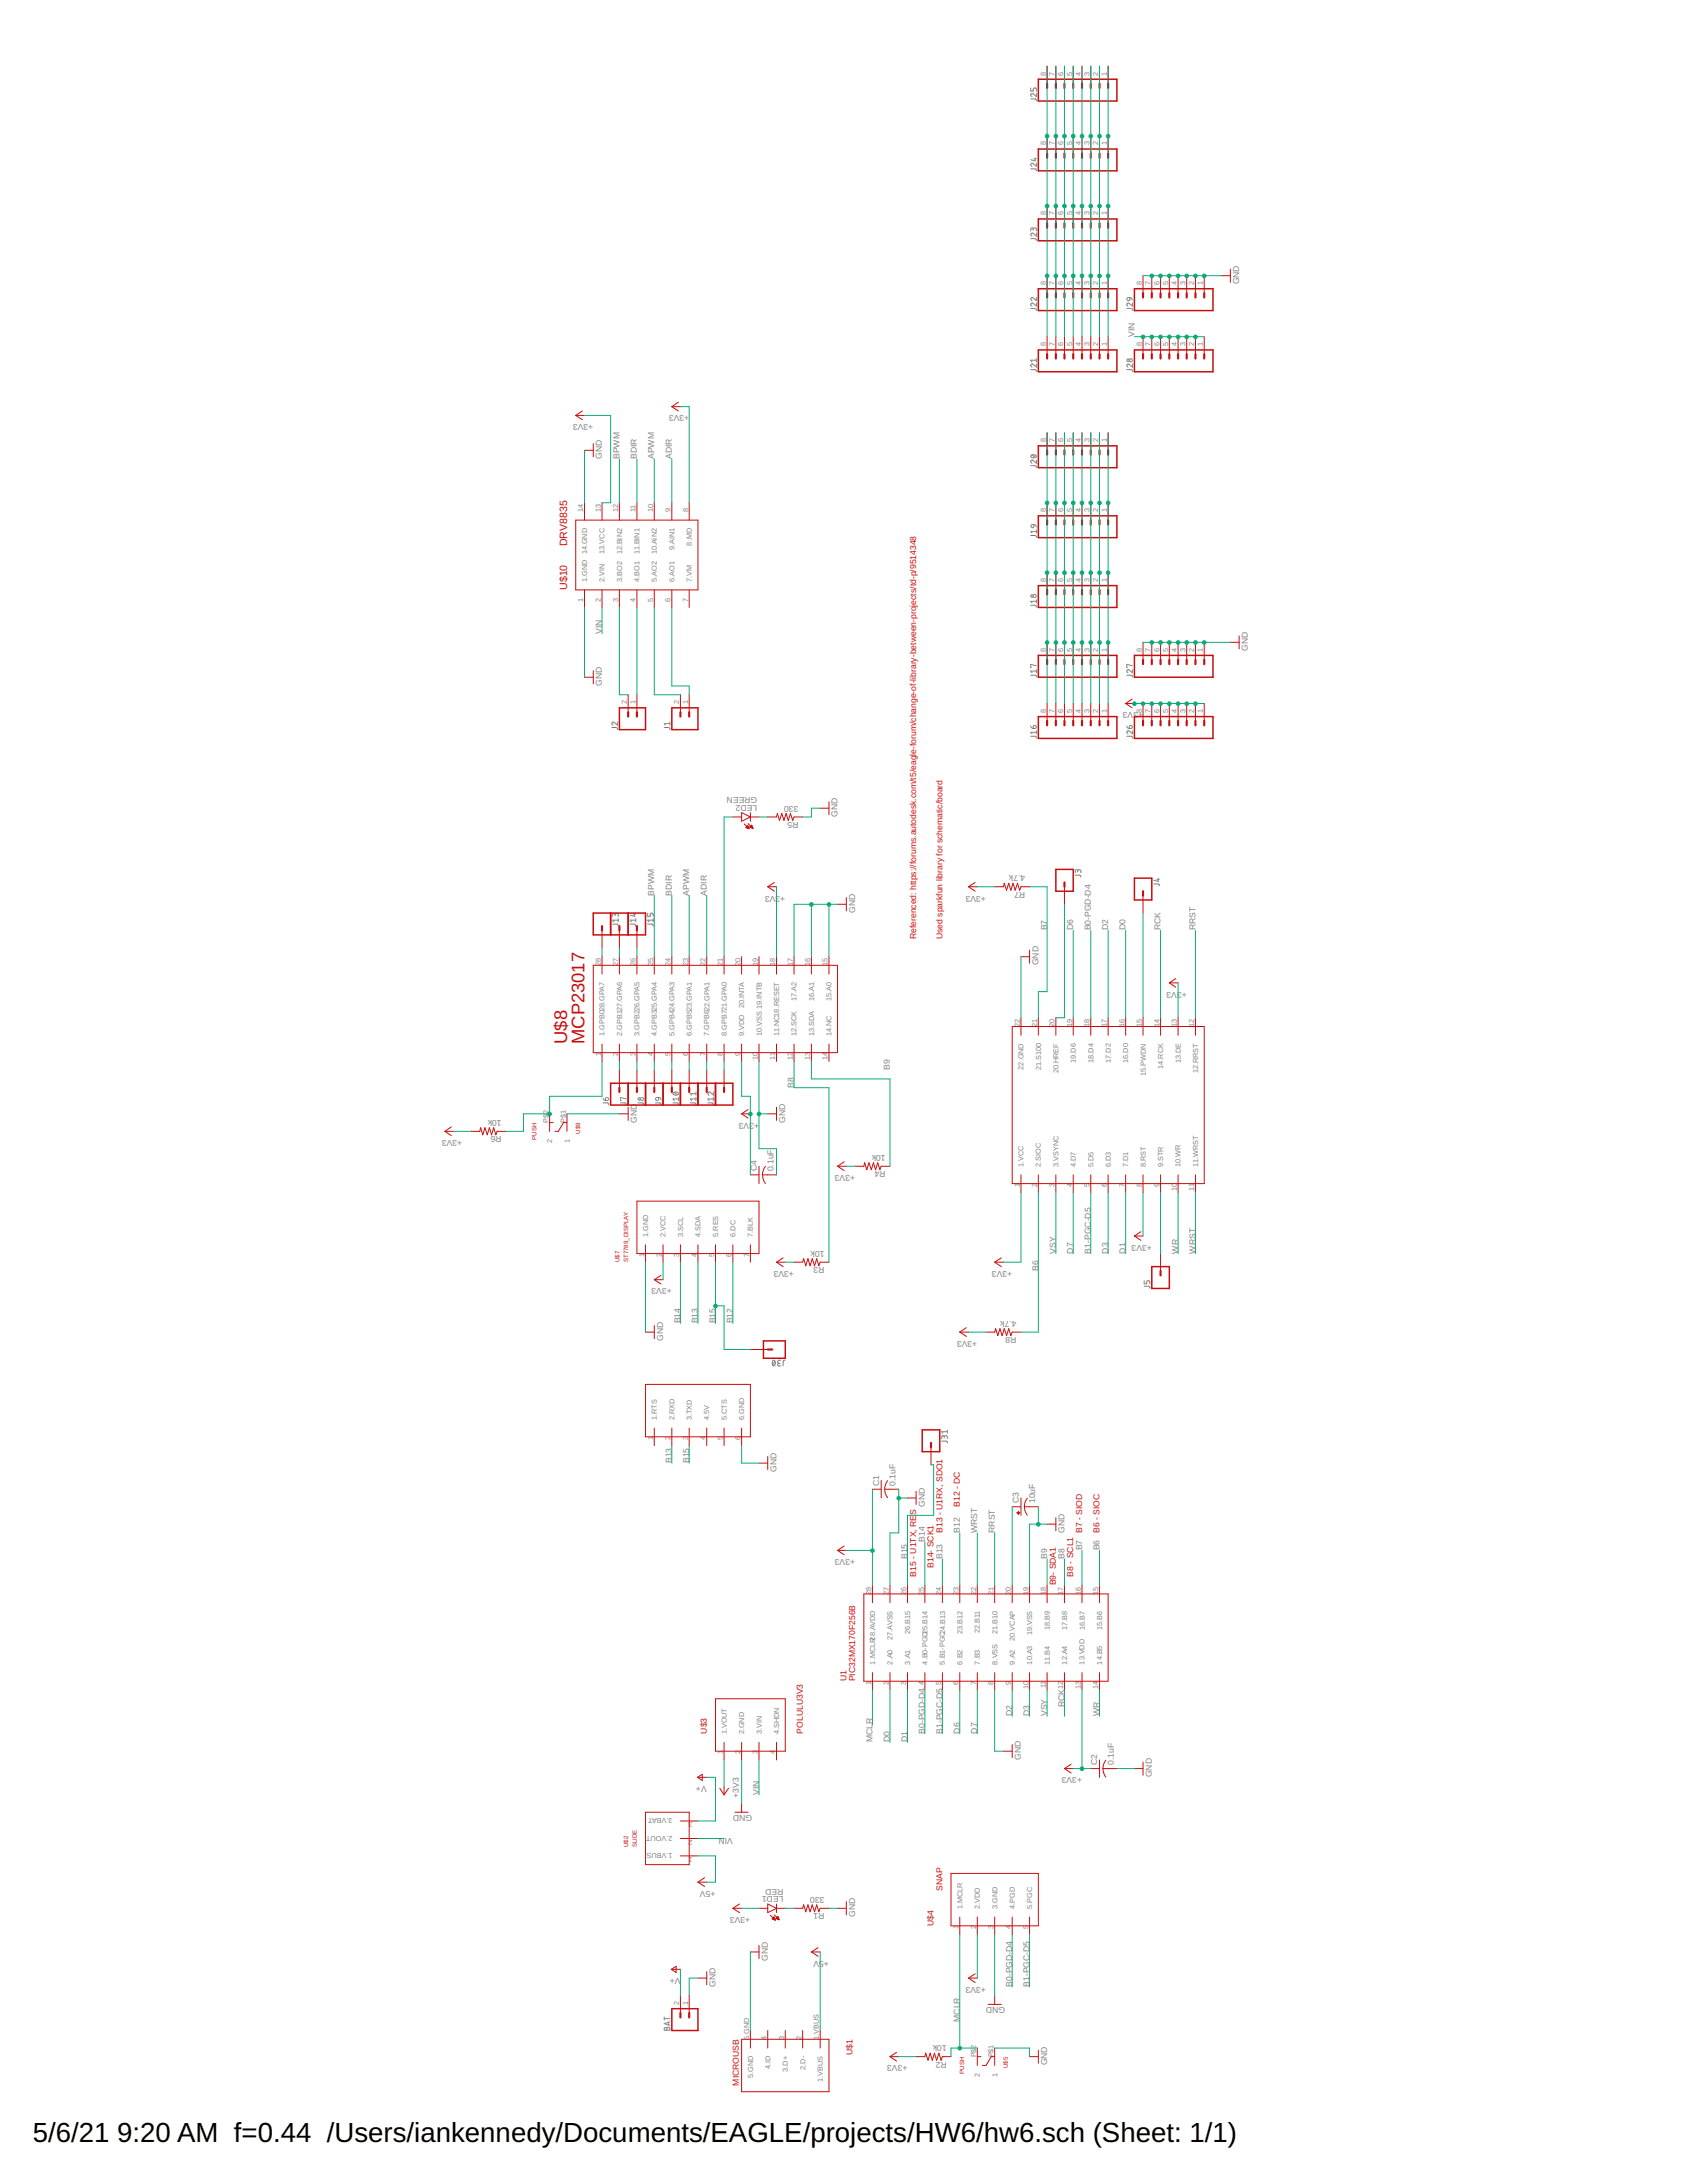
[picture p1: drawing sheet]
<svg xmlns="http://www.w3.org/2000/svg" width="216mm" height="279mm" viewBox="0 0 216 279" stroke-linecap="round" stroke-linejoin="round" font-family="sans-serif">
<defs><g id="words">
<g font-size="3.5">
<text x="4.2" y="274.2">5/6/21</text>
<text x="15" y="274.2">9:20 AM f=0.44 /Users/iankennedy/Documents/EAGLE/projects/HW6/hw6.sch (Sheet: 1/1)</text>
</g>
<g font-size="2.3" fill="#c90d0c">
<text x="72.6" y="133.6" transform="rotate(-90 72.6 133.6)">U$8</text>
<text x="74.8" y="133.6" transform="rotate(-90 74.8 133.6)">MCP23017</text>
</g>
<g font-size="1.4" fill="#c90d0c">
<text x="72.6" y="69.9" transform="rotate(-90 72.6 69.9)">DRV8835</text>
<text x="72.6" y="75.5" transform="rotate(-90 72.6 75.5)">U$10</text>
</g>
<g font-size="1.1" fill="#808080">
<text x="158.6" y="36.4" transform="rotate(-90 158.6 36.4)">GND</text>
<text x="145.2" y="43.1" transform="rotate(-90 145.2 43.1)">VIN</text>
<text x="88.2" y="53.2" transform="rotate(-180 88.2 53.2)">+3V3</text>
<text x="75.9" y="54.3" transform="rotate(-180 75.9 54.3)">+3V3</text>
<text x="77" y="58.7" transform="rotate(-90 77 58.7)">GND</text>
<text x="79.3" y="58.7" transform="rotate(-90 79.3 58.7)">BPWM</text>
<text x="81.5" y="58.7" transform="rotate(-90 81.5 58.7)">BDIR</text>
<text x="83.7" y="58.7" transform="rotate(-90 83.7 58.7)">APWM</text>
<text x="86" y="58.7" transform="rotate(-90 86 58.7)">ADIR</text>
<text x="77" y="81.1" transform="rotate(-90 77 81.1)">VIN</text>
<text x="159.7" y="83.3" transform="rotate(-90 159.7 83.3)">GND</text>
<text x="77" y="87.8" transform="rotate(-90 77 87.8)">GND</text>
<text x="146.3" y="91.2" transform="rotate(-180 146.3 91.2)">+3V3</text>
<text x="96.9" y="102" transform="rotate(-180 96.9 102)">GREEN</text>
<text x="96.9" y="103" transform="rotate(-180 96.9 103)">LED2</text>
<text x="102.2" y="103.1" transform="rotate(-180 102.2 103.1)">330</text>
<text x="102.2" y="105.2" transform="rotate(-180 102.2 105.2)">R5</text>
<text x="107.2" y="104.6" transform="rotate(-90 107.2 104.6)">GND</text>
<text x="131.2" y="112.1" transform="rotate(-180 131.2 112.1)">4.7k</text>
<text x="83.7" y="114.6" transform="rotate(-90 83.7 114.6)">BPWM</text>
<text x="86" y="114.6" transform="rotate(-90 86 114.6)">BDIR</text>
<text x="88.2" y="114.6" transform="rotate(-90 88.2 114.6)">APWM</text>
<text x="90.4" y="114.6" transform="rotate(-90 90.4 114.6)">ADIR</text>
<text x="99.2" y="114.6" transform="rotate(-180 99.2 114.6)">V3</text>
<text x="100.5" y="114.6" transform="rotate(-180 100.5 114.6)">+3</text>
<text x="109.4" y="116.9" transform="rotate(-90 109.4 116.9)">GND</text>
<text x="126.2" y="114.6" transform="rotate(-180 126.2 114.6)">+3V3</text>
<text x="131.2" y="114.2" transform="rotate(-180 131.2 114.2)">R7</text>
<text x="134" y="119.1" transform="rotate(-90 134 119.1)">B7</text>
<text x="137.4" y="119.1" transform="rotate(-90 137.4 119.1)">D6</text>
<text x="139.6" y="119.1" transform="rotate(-90 139.6 119.1)">B0-PGD-D4</text>
<text x="141.8" y="119.1" transform="rotate(-90 141.8 119.1)">D2</text>
<text x="144.1" y="119.1" transform="rotate(-90 144.1 119.1)">D0</text>
<text x="148.5" y="119.1" transform="rotate(-90 148.5 119.1)">RCK</text>
<text x="153" y="119.1" transform="rotate(-90 153 119.1)">RRST</text>
<text x="132.9" y="123.6" transform="rotate(-90 132.9 123.6)">GND</text>
<text x="150.6" y="126.9" transform="rotate(-180 150.6 126.9)">V3</text>
<text x="151.9" y="126.9" transform="rotate(-180 151.9 126.9)">+3</text>
<text x="113.9" y="137" transform="rotate(-90 113.9 137)">B9</text>
<text x="64.2" y="143.3" transform="rotate(-180 64.2 143.3)">10k</text>
<text x="81.5" y="143.7" transform="rotate(-90 81.5 143.7)">GND</text>
<text x="95.9" y="143.7" transform="rotate(-180 95.9 143.7)">V3</text>
<text x="97.1" y="143.7" transform="rotate(-180 97.1 143.7)">+3</text>
<text x="100.5" y="143.7" transform="rotate(-90 100.5 143.7)">GND</text>
<text x="101.6" y="139.2" transform="rotate(-90 101.6 139.2)">B8</text>
<text x="59.2" y="145.9" transform="rotate(-180 59.2 145.9)">+3V3</text>
<text x="64.2" y="145.5" transform="rotate(-180 64.2 145.5)">R6</text>
<text x="96.9" y="149.9" transform="rotate(-90 96.9 149.9)">C4</text>
<text x="99" y="149.9" transform="rotate(-90 99 149.9)">0.1uF</text>
<text x="113.3" y="147.8" transform="rotate(-180 113.3 147.8)">10k</text>
<text x="113.3" y="149.9" transform="rotate(-180 113.3 149.9)">R4</text>
<text x="109.4" y="150.4" transform="rotate(-180 109.4 150.4)">+3V3</text>
<text x="105.5" y="160.1" transform="rotate(-180 105.5 160.1)">10k</text>
<text x="135.1" y="160.4" transform="rotate(-90 135.1 160.4)">VSY</text>
<text x="137.4" y="160.4" transform="rotate(-90 137.4 160.4)">D7</text>
<text x="139.6" y="160.4" transform="rotate(-90 139.6 160.4)">B1-PGC-D5</text>
<text x="141.8" y="160.4" transform="rotate(-90 141.8 160.4)">D3</text>
<text x="144.1" y="160.4" transform="rotate(-90 144.1 160.4)">D1</text>
<text x="147.4" y="159.3" transform="rotate(-180 147.4 159.3)">+3V3</text>
<text x="150.8" y="160.4" transform="rotate(-90 150.8 160.4)">WR</text>
<text x="153" y="160.4" transform="rotate(-90 153 160.4)">WRST</text>
<text x="86" y="164.9" transform="rotate(-180 86 164.9)">+3V3</text>
<text x="101.6" y="162.7" transform="rotate(-180 101.6 162.7)">+3V3</text>
<text x="105.5" y="162.2" transform="rotate(-180 105.5 162.2)">R3</text>
<text x="129.5" y="162.7" transform="rotate(-180 129.5 162.7)">+3V3</text>
<text x="132.9" y="162.7" transform="rotate(-90 132.9 162.7)">B6</text>
<text x="84.9" y="171.6" transform="rotate(-90 84.9 171.6)">GND</text>
<text x="87.1" y="169.4" transform="rotate(-90 87.1 169.4)">B14</text>
<text x="89.3" y="169.4" transform="rotate(-90 89.3 169.4)">B13</text>
<text x="91.6" y="169.4" transform="rotate(-90 91.6 169.4)">B15</text>
<text x="93.8" y="169.4" transform="rotate(-90 93.8 169.4)">B12</text>
<text x="125.1" y="171.6" transform="rotate(-180 125.1 171.6)">+3V3</text>
<text x="130.1" y="169" transform="rotate(-180 130.1 169)">4.7k</text>
<text x="130.1" y="171.2" transform="rotate(-180 130.1 171.2)">R8</text>
<text x="86" y="187.3" transform="rotate(-90 86 187.3)">B13</text>
<text x="88.2" y="187.3" transform="rotate(-90 88.2 187.3)">B15</text>
<text x="99.4" y="188.4" transform="rotate(-90 99.4 188.4)">GND</text>
<text x="112.5" y="190.2" transform="rotate(-90 112.5 190.2)">C1</text>
<text x="114.6" y="190.2" transform="rotate(-90 114.6 190.2)">0.1uF</text>
<text x="118.4" y="197.3" transform="rotate(-90 118.4 197.3)">B14</text>
<text x="118.4" y="192.8" transform="rotate(-90 118.4 192.8)">GND</text>
<text x="122.8" y="196.2" transform="rotate(-90 122.8 196.2)">B12</text>
<text x="125.1" y="196.2" transform="rotate(-90 125.1 196.2)">WRST</text>
<text x="127.3" y="196.2" transform="rotate(-90 127.3 196.2)">RRST</text>
<text x="130.4" y="192.4" transform="rotate(-90 130.4 192.4)">C3</text>
<text x="132.5" y="192.4" transform="rotate(-90 132.5 192.4)">10uF</text>
<text x="136.2" y="196.2" transform="rotate(-90 136.2 196.2)">GND</text>
<text x="109.4" y="199.5" transform="rotate(-180 109.4 199.5)">+3V3</text>
<text x="116.1" y="199.5" transform="rotate(-90 116.1 199.5)">B15</text>
<text x="120.6" y="199.5" transform="rotate(-90 120.6 199.5)">B13</text>
<text x="134" y="199.5" transform="rotate(-90 134 199.5)">B9</text>
<text x="136.2" y="199.5" transform="rotate(-90 136.2 199.5)">B8</text>
<text x="138.5" y="198.4" transform="rotate(-90 138.5 198.4)">B7</text>
<text x="140.7" y="198.4" transform="rotate(-90 140.7 198.4)">B6</text>
<text x="118.4" y="221.9" transform="rotate(-90 118.4 221.9)">B0-PGD-D4</text>
<text x="120.6" y="221.9" transform="rotate(-90 120.6 221.9)">B1-PGC-D5</text>
<text x="122.8" y="221.9" transform="rotate(-90 122.8 221.9)">D6</text>
<text x="125.1" y="221.9" transform="rotate(-90 125.1 221.9)">D7</text>
<text x="129.5" y="219.7" transform="rotate(-90 129.5 219.7)">D2</text>
<text x="131.8" y="219.7" transform="rotate(-90 131.8 219.7)">D3</text>
<text x="134" y="219.7" transform="rotate(-90 134 219.7)">VSY</text>
<text x="136.2" y="218.5" transform="rotate(-90 136.2 218.5)">RCK</text>
<text x="140.7" y="219.7" transform="rotate(-90 140.7 219.7)">WR</text>
<text x="111.7" y="223" transform="rotate(-90 111.7 223)">MCLR</text>
<text x="113.9" y="223" transform="rotate(-90 113.9 223)">D0</text>
<text x="116.1" y="223" transform="rotate(-90 116.1 223)">D1</text>
<text x="130.7" y="225.2" transform="rotate(-90 130.7 225.2)">GND</text>
<text x="138.5" y="227.5" transform="rotate(-180 138.5 227.5)">+3V3</text>
<text x="140.4" y="225.9" transform="rotate(-90 140.4 225.9)">C2</text>
<text x="142.6" y="225.9" transform="rotate(-90 142.6 225.9)">0.1uF</text>
<text x="147.4" y="227.5" transform="rotate(-90 147.4 227.5)">GND</text>
<text x="90.4" y="228.6" transform="rotate(-180 90.4 228.6)">V+</text>
<text x="94.6" y="230.1" transform="rotate(-90 94.6 230.1)">+3V3</text>
<text x="96.2" y="232.3" transform="rotate(-180 96.2 232.3)">GND</text>
<text x="97.1" y="229.7" transform="rotate(-90 97.1 229.7)">VIN</text>
<text x="93.8" y="235.3" transform="rotate(-180 93.8 235.3)">VIN</text>
<text x="91.6" y="242" transform="rotate(-180 91.6 242)">+5V</text>
<text x="96" y="245.4" transform="rotate(-180 96 245.4)">+3V3</text>
<text x="100.3" y="241.7" transform="rotate(-180 100.3 241.7)">RED</text>
<text x="100.3" y="242.7" transform="rotate(-180 100.3 242.7)">LED1</text>
<text x="105.5" y="242.8" transform="rotate(-180 105.5 242.8)">330</text>
<text x="105.5" y="244.9" transform="rotate(-180 105.5 244.9)">R1</text>
<text x="109.4" y="245.4" transform="rotate(-90 109.4 245.4)">GND</text>
<text x="98.3" y="250.9" transform="rotate(-90 98.3 250.9)">GND</text>
<text x="104.8" y="250.9" transform="rotate(-180 104.8 250.9)">V</text>
<text x="106.1" y="250.9" transform="rotate(-180 106.1 250.9)">+5</text>
<text x="87.1" y="253.2" transform="rotate(-180 87.1 253.2)">V+</text>
<text x="91.6" y="254.3" transform="rotate(-90 91.6 254.3)">GND</text>
<text x="126.2" y="254.3" transform="rotate(-180 126.2 254.3)">+3V3</text>
<text x="128.6" y="256.9" transform="rotate(-180 128.6 256.9)">GND</text>
<text x="129.5" y="254.3" transform="rotate(-90 129.5 254.3)">B0-PGD-D4</text>
<text x="131.8" y="254.3" transform="rotate(-90 131.8 254.3)">B1-PGC-D5</text>
<text x="121.2" y="261.8" transform="rotate(-180 121.2 261.8)">10k</text>
<text x="121.2" y="263.9" transform="rotate(-180 121.2 263.9)">R2</text>
<text x="122.8" y="258.8" transform="rotate(-90 122.8 258.8)">MCLR</text>
<text x="116.1" y="264.4" transform="rotate(-180 116.1 264.4)">+3V3</text>
<text x="134" y="264.4" transform="rotate(-90 134 264.4)">GND</text>
</g>
<g font-size="1.1" fill="#c90d0c">
<text x="117.2" y="120.2" transform="rotate(-90 117.2 120.2)">Referenced: https:/ forums.autodesk.com/t5/eagle-forum/change-of-library-between-projects/td-p/9514348</text>
<text x="120.6" y="120.2" transform="rotate(-90 120.6 120.2)">Used sparkfun library for schematic/board</text>
<text x="117.2" y="193.9" transform="rotate(-90 117.2 193.9)">S</text>
<text x="120.6" y="196.2" transform="rotate(-90 120.6 196.2)">B13 - U1RX, SDO1</text>
<text x="122.8" y="192.8" transform="rotate(-90 122.8 192.8)">B12 - DC</text>
<text x="138.5" y="196.2" transform="rotate(-90 138.5 196.2)">B7 - SIOD</text>
<text x="140.7" y="196.2" transform="rotate(-90 140.7 196.2)">B6 - SIOC</text>
<text x="117.2" y="201.8" transform="rotate(-90 117.2 201.8)">B15 - U1TX, RE</text>
<text x="119.5" y="200.7" transform="rotate(-90 119.5 200.7)">B14- SCK1</text>
<text x="135.1" y="202.9" transform="rotate(-90 135.1 202.9)">B9- SDA1</text>
<text x="137.4" y="201.8" transform="rotate(-90 137.4 201.8)">B8 - SCL1</text>
<text x="108.3" y="215.2" transform="rotate(-90 108.3 215.2)">U1</text>
<text x="109.4" y="215.2" transform="rotate(-90 109.4 215.2)">PIC32MX170F256B</text>
<text x="90.4" y="221.9" transform="rotate(-90 90.4 221.9)">U$3</text>
<text x="102.7" y="221.9" transform="rotate(-90 102.7 221.9)">POLULU3V3</text>
<text x="120.6" y="242" transform="rotate(-90 120.6 242)">SNAP</text>
<text x="119.5" y="246.5" transform="rotate(-90 119.5 246.5)">U$4</text>
<text x="109.1" y="263" transform="rotate(-90 109.1 263)">U$1</text>
<text x="94.6" y="266.9" transform="rotate(-90 94.6 266.9)">MICROUSB</text>
</g>
<g font-size=".9" fill="#808080">
<text x="133.8" y="9.7" transform="rotate(-90 133.8 9.7)">8</text>
<text x="135" y="9.7" transform="rotate(-90 135 9.7)">7</text>
<text x="136.1" y="9.7" transform="rotate(-90 136.1 9.7)">6</text>
<text x="137.2" y="9.7" transform="rotate(-90 137.2 9.7)">5</text>
<text x="138.3" y="9.7" transform="rotate(-90 138.3 9.7)">4</text>
<text x="139.4" y="9.7" transform="rotate(-90 139.4 9.7)">3</text>
<text x="140.6" y="9.7" transform="rotate(-90 140.6 9.7)">2</text>
<text x="141.7" y="9.7" transform="rotate(-90 141.7 9.7)">1</text>
<text x="133.8" y="18.6" transform="rotate(-90 133.8 18.6)">8</text>
<text x="135" y="18.6" transform="rotate(-90 135 18.6)">7</text>
<text x="136.1" y="18.6" transform="rotate(-90 136.1 18.6)">6</text>
<text x="137.2" y="18.6" transform="rotate(-90 137.2 18.6)">5</text>
<text x="138.3" y="18.6" transform="rotate(-90 138.3 18.6)">4</text>
<text x="139.4" y="18.6" transform="rotate(-90 139.4 18.6)">3</text>
<text x="140.6" y="18.6" transform="rotate(-90 140.6 18.6)">2</text>
<text x="141.7" y="18.6" transform="rotate(-90 141.7 18.6)">1</text>
<text x="133.8" y="27.6" transform="rotate(-90 133.8 27.6)">8</text>
<text x="135" y="27.6" transform="rotate(-90 135 27.6)">7</text>
<text x="136.1" y="27.6" transform="rotate(-90 136.1 27.6)">6</text>
<text x="137.2" y="27.6" transform="rotate(-90 137.2 27.6)">5</text>
<text x="138.3" y="27.6" transform="rotate(-90 138.3 27.6)">4</text>
<text x="139.4" y="27.6" transform="rotate(-90 139.4 27.6)">3</text>
<text x="140.6" y="27.6" transform="rotate(-90 140.6 27.6)">2</text>
<text x="141.7" y="27.6" transform="rotate(-90 141.7 27.6)">1</text>
<text x="133.8" y="36.5" transform="rotate(-90 133.8 36.5)">8</text>
<text x="135" y="36.5" transform="rotate(-90 135 36.5)">7</text>
<text x="136.1" y="36.5" transform="rotate(-90 136.1 36.5)">6</text>
<text x="137.2" y="36.5" transform="rotate(-90 137.2 36.5)">5</text>
<text x="138.3" y="36.5" transform="rotate(-90 138.3 36.5)">4</text>
<text x="139.4" y="36.5" transform="rotate(-90 139.4 36.5)">3</text>
<text x="140.6" y="36.5" transform="rotate(-90 140.6 36.5)">2</text>
<text x="141.7" y="36.5" transform="rotate(-90 141.7 36.5)">1</text>
<text x="146.1" y="36.5" transform="rotate(-90 146.1 36.5)">8</text>
<text x="147.3" y="36.5" transform="rotate(-90 147.3 36.5)">7</text>
<text x="148.4" y="36.5" transform="rotate(-90 148.4 36.5)">6</text>
<text x="149.5" y="36.5" transform="rotate(-90 149.5 36.5)">5</text>
<text x="150.6" y="36.5" transform="rotate(-90 150.6 36.5)">4</text>
<text x="151.7" y="36.5" transform="rotate(-90 151.7 36.5)">3</text>
<text x="152.8" y="36.5" transform="rotate(-90 152.8 36.5)">2</text>
<text x="154" y="36.5" transform="rotate(-90 154 36.5)">1</text>
<text x="133.8" y="44.3" transform="rotate(-90 133.8 44.3)">8</text>
<text x="135" y="44.3" transform="rotate(-90 135 44.3)">7</text>
<text x="136.1" y="44.3" transform="rotate(-90 136.1 44.3)">6</text>
<text x="137.2" y="44.3" transform="rotate(-90 137.2 44.3)">5</text>
<text x="138.3" y="44.3" transform="rotate(-90 138.3 44.3)">4</text>
<text x="139.4" y="44.3" transform="rotate(-90 139.4 44.3)">3</text>
<text x="140.6" y="44.3" transform="rotate(-90 140.6 44.3)">2</text>
<text x="141.7" y="44.3" transform="rotate(-90 141.7 44.3)">1</text>
<text x="146.1" y="44.3" transform="rotate(-90 146.1 44.3)">8</text>
<text x="147.3" y="44.3" transform="rotate(-90 147.3 44.3)">7</text>
<text x="148.4" y="44.3" transform="rotate(-90 148.4 44.3)">6</text>
<text x="149.5" y="44.3" transform="rotate(-90 149.5 44.3)">5</text>
<text x="150.6" y="44.3" transform="rotate(-90 150.6 44.3)">4</text>
<text x="151.7" y="44.3" transform="rotate(-90 151.7 44.3)">3</text>
<text x="152.8" y="44.3" transform="rotate(-90 152.8 44.3)">2</text>
<text x="154" y="44.3" transform="rotate(-90 154 44.3)">1</text>
<text x="133.8" y="56.6" transform="rotate(-90 133.8 56.6)">8</text>
<text x="135" y="56.6" transform="rotate(-90 135 56.6)">7</text>
<text x="136.1" y="56.6" transform="rotate(-90 136.1 56.6)">6</text>
<text x="137.2" y="56.6" transform="rotate(-90 137.2 56.6)">5</text>
<text x="138.3" y="56.6" transform="rotate(-90 138.3 56.6)">4</text>
<text x="139.4" y="56.6" transform="rotate(-90 139.4 56.6)">3</text>
<text x="140.6" y="56.6" transform="rotate(-90 140.6 56.6)">2</text>
<text x="141.7" y="56.6" transform="rotate(-90 141.7 56.6)">1</text>
<text x="74.6" y="65.5" transform="rotate(-90 74.6 65.5)">14</text>
<text x="76.9" y="65.5" transform="rotate(-90 76.9 65.5)">13</text>
<text x="79.1" y="65.5" transform="rotate(-90 79.1 65.5)">12</text>
<text x="81.3" y="65.5" transform="rotate(-90 81.3 65.5)">11</text>
<text x="83.6" y="65.5" transform="rotate(-90 83.6 65.5)">10</text>
<text x="85.8" y="65.5" transform="rotate(-90 85.8 65.5)">9</text>
<text x="88.1" y="65.5" transform="rotate(-90 88.1 65.5)">8</text>
<text x="133.8" y="65.5" transform="rotate(-90 133.8 65.5)">8</text>
<text x="135" y="65.5" transform="rotate(-90 135 65.5)">7</text>
<text x="136.1" y="65.5" transform="rotate(-90 136.1 65.5)">6</text>
<text x="137.2" y="65.5" transform="rotate(-90 137.2 65.5)">5</text>
<text x="138.3" y="65.5" transform="rotate(-90 138.3 65.5)">4</text>
<text x="139.4" y="65.5" transform="rotate(-90 139.4 65.5)">3</text>
<text x="140.6" y="65.5" transform="rotate(-90 140.6 65.5)">2</text>
<text x="141.7" y="65.5" transform="rotate(-90 141.7 65.5)">1</text>
<text x="75.1" y="71" transform="rotate(-90 75.1 71)">14.GND</text>
<text x="77.4" y="70.9" transform="rotate(-90 77.4 70.9)">13.VCC</text>
<text x="79.6" y="71" transform="rotate(-90 79.6 71)">12.BIN2</text>
<text x="81.8" y="70.9" transform="rotate(-90 81.8 70.9)">11.BIN1</text>
<text x="84.1" y="71" transform="rotate(-90 84.1 71)">10.AIN2</text>
<text x="86.3" y="70.4" transform="rotate(-90 86.3 70.4)">9.AIN1</text>
<text x="88.5" y="69.8" transform="rotate(-90 88.5 69.8)">8.MD</text>
<text x="74.6" y="77" transform="rotate(-90 74.6 77)">1</text>
<text x="75.1" y="74.5" transform="rotate(-90 75.1 74.5)">1.GND</text>
<text x="76.9" y="77" transform="rotate(-90 76.9 77)">2</text>
<text x="77.4" y="74.5" transform="rotate(-90 77.4 74.5)">2.VIN</text>
<text x="79.1" y="77" transform="rotate(-90 79.1 77)">3</text>
<text x="79.6" y="74.5" transform="rotate(-90 79.6 74.5)">3.BO2</text>
<text x="81.3" y="77" transform="rotate(-90 81.3 77)">4</text>
<text x="81.8" y="74.5" transform="rotate(-90 81.8 74.5)">4.BO1</text>
<text x="83.6" y="77" transform="rotate(-90 83.6 77)">5</text>
<text x="84.1" y="74.5" transform="rotate(-90 84.1 74.5)">5.AO2</text>
<text x="85.8" y="77" transform="rotate(-90 85.8 77)">6</text>
<text x="86.3" y="74.5" transform="rotate(-90 86.3 74.5)">6.AO1</text>
<text x="88.1" y="77" transform="rotate(-90 88.1 77)">7</text>
<text x="88.5" y="74.5" transform="rotate(-90 88.5 74.5)">7.VM</text>
<text x="133.8" y="74.5" transform="rotate(-90 133.8 74.5)">8</text>
<text x="135" y="74.5" transform="rotate(-90 135 74.5)">7</text>
<text x="136.1" y="74.5" transform="rotate(-90 136.1 74.5)">6</text>
<text x="137.2" y="74.5" transform="rotate(-90 137.2 74.5)">5</text>
<text x="138.3" y="74.5" transform="rotate(-90 138.3 74.5)">4</text>
<text x="139.4" y="74.5" transform="rotate(-90 139.4 74.5)">3</text>
<text x="140.6" y="74.5" transform="rotate(-90 140.6 74.5)">2</text>
<text x="141.7" y="74.5" transform="rotate(-90 141.7 74.5)">1</text>
<text x="133.8" y="83.4" transform="rotate(-90 133.8 83.4)">8</text>
<text x="135" y="83.4" transform="rotate(-90 135 83.4)">7</text>
<text x="136.1" y="83.4" transform="rotate(-90 136.1 83.4)">6</text>
<text x="137.2" y="83.4" transform="rotate(-90 137.2 83.4)">5</text>
<text x="138.3" y="83.4" transform="rotate(-90 138.3 83.4)">4</text>
<text x="139.4" y="83.4" transform="rotate(-90 139.4 83.4)">3</text>
<text x="140.6" y="83.4" transform="rotate(-90 140.6 83.4)">2</text>
<text x="141.7" y="83.4" transform="rotate(-90 141.7 83.4)">1</text>
<text x="146.1" y="83.4" transform="rotate(-90 146.1 83.4)">8</text>
<text x="147.3" y="83.4" transform="rotate(-90 147.3 83.4)">7</text>
<text x="148.4" y="83.4" transform="rotate(-90 148.4 83.4)">6</text>
<text x="149.5" y="83.4" transform="rotate(-90 149.5 83.4)">5</text>
<text x="150.6" y="83.4" transform="rotate(-90 150.6 83.4)">4</text>
<text x="151.7" y="83.4" transform="rotate(-90 151.7 83.4)">3</text>
<text x="152.8" y="83.4" transform="rotate(-90 152.8 83.4)">2</text>
<text x="154" y="83.4" transform="rotate(-90 154 83.4)">1</text>
<text x="80.2" y="90.1" transform="rotate(-90 80.2 90.1)">2</text>
<text x="81.3" y="90.1" transform="rotate(-90 81.3 90.1)">1</text>
<text x="86.9" y="90.1" transform="rotate(-90 86.9 90.1)">2</text>
<text x="88.1" y="90.1" transform="rotate(-90 88.1 90.1)">1</text>
<text x="133.8" y="91.2" transform="rotate(-90 133.8 91.2)">8</text>
<text x="135" y="91.2" transform="rotate(-90 135 91.2)">7</text>
<text x="136.1" y="91.2" transform="rotate(-90 136.1 91.2)">6</text>
<text x="137.2" y="91.2" transform="rotate(-90 137.2 91.2)">5</text>
<text x="138.3" y="91.2" transform="rotate(-90 138.3 91.2)">4</text>
<text x="139.4" y="91.2" transform="rotate(-90 139.4 91.2)">3</text>
<text x="140.6" y="91.2" transform="rotate(-90 140.6 91.2)">2</text>
<text x="141.7" y="91.2" transform="rotate(-90 141.7 91.2)">1</text>
<text x="146.1" y="91.2" transform="rotate(-90 146.1 91.2)">8</text>
<text x="147.3" y="91.2" transform="rotate(-90 147.3 91.2)">7</text>
<text x="148.4" y="91.2" transform="rotate(-90 148.4 91.2)">6</text>
<text x="149.5" y="91.2" transform="rotate(-90 149.5 91.2)">5</text>
<text x="150.6" y="91.2" transform="rotate(-90 150.6 91.2)">4</text>
<text x="151.7" y="91.2" transform="rotate(-90 151.7 91.2)">3</text>
<text x="152.8" y="91.2" transform="rotate(-90 152.8 91.2)">2</text>
<text x="154" y="91.2" transform="rotate(-90 154 91.2)">1</text>
<text x="76.9" y="123.6" transform="rotate(-90 76.9 123.6)">28</text>
<text x="79.1" y="123.6" transform="rotate(-90 79.1 123.6)">27</text>
<text x="81.3" y="123.6" transform="rotate(-90 81.3 123.6)">26</text>
<text x="83.6" y="123.6" transform="rotate(-90 83.6 123.6)">25</text>
<text x="85.8" y="123.6" transform="rotate(-90 85.8 123.6)">24</text>
<text x="88.1" y="123.6" transform="rotate(-90 88.1 123.6)">23</text>
<text x="90.3" y="123.6" transform="rotate(-90 90.3 123.6)">22</text>
<text x="92.5" y="123.6" transform="rotate(-90 92.5 123.6)">21</text>
<text x="94.8" y="123.6" transform="rotate(-90 94.8 123.6)">20</text>
<text x="97" y="123.6" transform="rotate(-90 97 123.6)">19</text>
<text x="99.2" y="123.6" transform="rotate(-90 99.2 123.6)">18</text>
<text x="101.5" y="123.6" transform="rotate(-90 101.5 123.6)">17</text>
<text x="103.7" y="123.6" transform="rotate(-90 103.7 123.6)">16</text>
<text x="105.9" y="123.6" transform="rotate(-90 105.9 123.6)">15</text>
<text x="95.3" y="129.1" transform="rotate(-90 95.3 129.1)">20.INTA</text>
<text x="102" y="128.1" transform="rotate(-90 102 128.1)">17.A2</text>
<text x="104.2" y="128.1" transform="rotate(-90 104.2 128.1)">16.A1</text>
<text x="106.4" y="128.1" transform="rotate(-90 106.4 128.1)">15.A0</text>
<text x="130.5" y="131.5" transform="rotate(-90 130.5 131.5)">22</text>
<text x="132.7" y="131.5" transform="rotate(-90 132.7 131.5)">21</text>
<text x="135" y="131.5" transform="rotate(-90 135 131.5)">20</text>
<text x="137.2" y="131.5" transform="rotate(-90 137.2 131.5)">19</text>
<text x="139.4" y="131.5" transform="rotate(-90 139.4 131.5)">18</text>
<text x="141.7" y="131.5" transform="rotate(-90 141.7 131.5)">17</text>
<text x="143.9" y="131.5" transform="rotate(-90 143.9 131.5)">16</text>
<text x="146.1" y="131.5" transform="rotate(-90 146.1 131.5)">15</text>
<text x="148.4" y="131.5" transform="rotate(-90 148.4 131.5)">14</text>
<text x="150.6" y="131.5" transform="rotate(-90 150.6 131.5)">13</text>
<text x="152.8" y="131.5" transform="rotate(-90 152.8 131.5)">12</text>
<text x="76.9" y="135.2" transform="rotate(-90 76.9 135.2)">1</text>
<text x="77.4" y="132.6" transform="rotate(-90 77.4 132.6)">1.GPB028.GPA7</text>
<text x="79.1" y="135.2" transform="rotate(-90 79.1 135.2)">2</text>
<text x="79.6" y="132.6" transform="rotate(-90 79.6 132.6)">2.GPB127.GPA6</text>
<text x="81.3" y="135.2" transform="rotate(-90 81.3 135.2)">3</text>
<text x="81.8" y="132.6" transform="rotate(-90 81.8 132.6)">3.GPB226.GPA5</text>
<text x="83.6" y="135.2" transform="rotate(-90 83.6 135.2)">4</text>
<text x="84.1" y="132.6" transform="rotate(-90 84.1 132.6)">4.GPB325.GPA4</text>
<text x="85.8" y="135.2" transform="rotate(-90 85.8 135.2)">5</text>
<text x="86.3" y="132.6" transform="rotate(-90 86.3 132.6)">5.GPB424.GPA3</text>
<text x="88.1" y="135.2" transform="rotate(-90 88.1 135.2)">6</text>
<text x="88.5" y="132.6" transform="rotate(-90 88.5 132.6)">6.GPB523.GPA1</text>
<text x="90.3" y="135.2" transform="rotate(-90 90.3 135.2)">7</text>
<text x="90.8" y="132.6" transform="rotate(-90 90.8 132.6)">7.GPB622.GPA1</text>
<text x="92.5" y="135.2" transform="rotate(-90 92.5 135.2)">8</text>
<text x="93" y="132.6" transform="rotate(-90 93 132.6)">8.GPB721.GPA0</text>
<text x="94.8" y="135.2" transform="rotate(-90 94.8 135.2)">9</text>
<text x="95.2" y="132.6" transform="rotate(-90 95.2 132.6)">9.VDD</text>
<text x="97" y="135.7" transform="rotate(-90 97 135.7)">10</text>
<text x="97.5" y="132.6" transform="rotate(-90 97.5 132.6)">10.VSS 19.INTB</text>
<text x="99.2" y="135.6" transform="rotate(-90 99.2 135.6)">11</text>
<text x="99.7" y="132.6" transform="rotate(-90 99.7 132.6)">11.NC18.RESET</text>
<text x="101.5" y="135.7" transform="rotate(-90 101.5 135.7)">12</text>
<text x="101.9" y="132.6" transform="rotate(-90 101.9 132.6)">12.SCK</text>
<text x="103.7" y="135.7" transform="rotate(-90 103.7 135.7)">13</text>
<text x="104.2" y="132.6" transform="rotate(-90 104.2 132.6)">13.SDA</text>
<text x="105.9" y="135.7" transform="rotate(-90 105.9 135.7)">14</text>
<text x="106.4" y="132.6" transform="rotate(-90 106.4 132.6)">14.NC</text>
<text x="131" y="136.9" transform="rotate(-90 131 136.9)">22.GND</text>
<text x="133.2" y="137" transform="rotate(-90 133.2 137)">21.S100</text>
<text x="135.5" y="137.4" transform="rotate(-90 135.5 137.4)">20.HREF</text>
<text x="137.7" y="136" transform="rotate(-90 137.7 136)">19.D6</text>
<text x="139.9" y="136" transform="rotate(-90 139.9 136)">18.D4</text>
<text x="142.2" y="136" transform="rotate(-90 142.2 136)">17.D2</text>
<text x="144.4" y="136" transform="rotate(-90 144.4 136)">16.D0</text>
<text x="146.6" y="137.7" transform="rotate(-90 146.6 137.7)">15.PWDN</text>
<text x="148.9" y="136.8" transform="rotate(-90 148.9 136.8)">14.RCK</text>
<text x="151.1" y="136.1" transform="rotate(-90 151.1 136.1)">13.DE</text>
<text x="153.3" y="137.4" transform="rotate(-90 153.3 137.4)">12.RRST</text>
<text x="70.2" y="143.8" transform="rotate(-90 70.2 143.8)">P$2</text>
<text x="72.4" y="143.8" transform="rotate(-90 72.4 143.8)">P$1</text>
<text x="70.7" y="146.3" transform="rotate(-90 70.7 146.3)">2</text>
<text x="72.9" y="146.3" transform="rotate(-90 72.9 146.3)">1</text>
<text x="131" y="149.4" transform="rotate(-90 131 149.4)">1.VCC</text>
<text x="133.2" y="149.4" transform="rotate(-90 133.2 149.4)">2.SIOC</text>
<text x="135.5" y="149.4" transform="rotate(-90 135.5 149.4)">3.VSYNC</text>
<text x="137.7" y="149.4" transform="rotate(-90 137.7 149.4)">4.D7</text>
<text x="139.9" y="149.4" transform="rotate(-90 139.9 149.4)">5.D5</text>
<text x="142.2" y="149.4" transform="rotate(-90 142.2 149.4)">6.D3</text>
<text x="144.4" y="149.4" transform="rotate(-90 144.4 149.4)">7.D1</text>
<text x="146.6" y="149.4" transform="rotate(-90 146.6 149.4)">8.RST</text>
<text x="148.9" y="149.4" transform="rotate(-90 148.9 149.4)">9.STR</text>
<text x="151.1" y="149.4" transform="rotate(-90 151.1 149.4)">10.WR</text>
<text x="153.3" y="149.4" transform="rotate(-90 153.3 149.4)">11.WRST</text>
<text x="130.5" y="151.9" transform="rotate(-90 130.5 151.9)">1</text>
<text x="132.7" y="151.9" transform="rotate(-90 132.7 151.9)">2</text>
<text x="135" y="151.9" transform="rotate(-90 135 151.9)">3</text>
<text x="137.2" y="151.9" transform="rotate(-90 137.2 151.9)">4</text>
<text x="139.4" y="151.9" transform="rotate(-90 139.4 151.9)">5</text>
<text x="141.7" y="151.9" transform="rotate(-90 141.7 151.9)">6</text>
<text x="143.9" y="151.9" transform="rotate(-90 143.9 151.9)">7</text>
<text x="146.1" y="151.9" transform="rotate(-90 146.1 151.9)">8</text>
<text x="148.4" y="151.9" transform="rotate(-90 148.4 151.9)">9</text>
<text x="150.6" y="152.4" transform="rotate(-90 150.6 152.4)">10</text>
<text x="152.8" y="152.4" transform="rotate(-90 152.8 152.4)">11</text>
<text x="82.5" y="160.9" transform="rotate(-90 82.5 160.9)">1</text>
<text x="83" y="158.3" transform="rotate(-90 83 158.3)">1.GND</text>
<text x="84.7" y="160.9" transform="rotate(-90 84.7 160.9)">2</text>
<text x="85.2" y="158.3" transform="rotate(-90 85.2 158.3)">2.VCC</text>
<text x="86.9" y="160.9" transform="rotate(-90 86.9 160.9)">3</text>
<text x="87.4" y="158.3" transform="rotate(-90 87.4 158.3)">3.SCL</text>
<text x="89.2" y="160.9" transform="rotate(-90 89.2 160.9)">4</text>
<text x="89.7" y="158.3" transform="rotate(-90 89.7 158.3)">4.SDA</text>
<text x="91.4" y="160.9" transform="rotate(-90 91.4 160.9)">5</text>
<text x="91.9" y="158.3" transform="rotate(-90 91.9 158.3)">5.RES</text>
<text x="93.6" y="160.9" transform="rotate(-90 93.6 160.9)">6</text>
<text x="94.1" y="158.3" transform="rotate(-90 94.1 158.3)">6.DC</text>
<text x="95.9" y="160.9" transform="rotate(-90 95.9 160.9)">7</text>
<text x="96.4" y="158.3" transform="rotate(-90 96.4 158.3)">7.BLK</text>
<text x="83.6" y="184.3" transform="rotate(-90 83.6 184.3)">1</text>
<text x="84.1" y="181.8" transform="rotate(-90 84.1 181.8)">1.RTS</text>
<text x="85.8" y="184.3" transform="rotate(-90 85.8 184.3)">2</text>
<text x="86.3" y="181.8" transform="rotate(-90 86.3 181.8)">2.RXD</text>
<text x="88.1" y="184.3" transform="rotate(-90 88.1 184.3)">3</text>
<text x="88.5" y="181.8" transform="rotate(-90 88.5 181.8)">3.TXD</text>
<text x="90.3" y="184.3" transform="rotate(-90 90.3 184.3)">4</text>
<text x="90.8" y="181.8" transform="rotate(-90 90.8 181.8)">4.5V</text>
<text x="92.5" y="184.3" transform="rotate(-90 92.5 184.3)">5</text>
<text x="93" y="181.8" transform="rotate(-90 93 181.8)">5.CTS</text>
<text x="94.8" y="184.3" transform="rotate(-90 94.8 184.3)">6</text>
<text x="95.2" y="181.8" transform="rotate(-90 95.2 181.8)">6.GND</text>
<text x="111.5" y="204.1" transform="rotate(-90 111.5 204.1)">28</text>
<text x="113.7" y="204.1" transform="rotate(-90 113.7 204.1)">27</text>
<text x="114.2" y="209.9" transform="rotate(-90 114.2 209.9)">27.AVSS</text>
<text x="116" y="204.1" transform="rotate(-90 116 204.1)">26</text>
<text x="116.5" y="209.1" transform="rotate(-90 116.5 209.1)">26.B15</text>
<text x="118.2" y="204.1" transform="rotate(-90 118.2 204.1)">25</text>
<text x="120.4" y="204.1" transform="rotate(-90 120.4 204.1)">24</text>
<text x="122.7" y="204.1" transform="rotate(-90 122.7 204.1)">23</text>
<text x="123.2" y="209.1" transform="rotate(-90 123.2 209.1)">23.B12</text>
<text x="124.9" y="204.1" transform="rotate(-90 124.9 204.1)">22</text>
<text x="125.4" y="209" transform="rotate(-90 125.4 209)">22.B11</text>
<text x="127.1" y="204.1" transform="rotate(-90 127.1 204.1)">21</text>
<text x="127.6" y="209.1" transform="rotate(-90 127.6 209.1)">21.B10</text>
<text x="129.4" y="204.1" transform="rotate(-90 129.4 204.1)">20</text>
<text x="129.9" y="210" transform="rotate(-90 129.9 210)">20.VCAP</text>
<text x="131.6" y="204.1" transform="rotate(-90 131.6 204.1)">19</text>
<text x="132.1" y="209.3" transform="rotate(-90 132.1 209.3)">19.VSS</text>
<text x="133.8" y="204.1" transform="rotate(-90 133.8 204.1)">18</text>
<text x="134.3" y="208.6" transform="rotate(-90 134.3 208.6)">18.B9</text>
<text x="136.1" y="204.1" transform="rotate(-90 136.1 204.1)">17</text>
<text x="136.6" y="208.6" transform="rotate(-90 136.6 208.6)">17.B8</text>
<text x="138.3" y="204.1" transform="rotate(-90 138.3 204.1)">16</text>
<text x="138.8" y="208.6" transform="rotate(-90 138.8 208.6)">16.B7</text>
<text x="140.6" y="204.1" transform="rotate(-90 140.6 204.1)">15</text>
<text x="141" y="208.6" transform="rotate(-90 141 208.6)">15.B6</text>
<text x="111.5" y="215.6" transform="rotate(-90 111.5 215.6)">1</text>
<text x="112" y="213" transform="rotate(-90 112 213)">1.MCLR28.AVDD</text>
<text x="113.7" y="215.6" transform="rotate(-90 113.7 215.6)">2</text>
<text x="114.2" y="213" transform="rotate(-90 114.2 213)">2.A0</text>
<text x="116" y="215.6" transform="rotate(-90 116 215.6)">3</text>
<text x="116.5" y="213" transform="rotate(-90 116.5 213)">3.A1</text>
<text x="118.2" y="215.6" transform="rotate(-90 118.2 215.6)">4</text>
<text x="118.7" y="213" transform="rotate(-90 118.7 213)">4.B0-PGD25.B14</text>
<text x="120.4" y="215.6" transform="rotate(-90 120.4 215.6)">5</text>
<text x="120.9" y="213" transform="rotate(-90 120.9 213)">5.B1-PGC24.B13</text>
<text x="122.7" y="215.6" transform="rotate(-90 122.7 215.6)">6</text>
<text x="123.2" y="213" transform="rotate(-90 123.2 213)">6.B2</text>
<text x="124.9" y="215.6" transform="rotate(-90 124.9 215.6)">7</text>
<text x="125.4" y="213" transform="rotate(-90 125.4 213)">7.B3</text>
<text x="127.1" y="215.6" transform="rotate(-90 127.1 215.6)">8</text>
<text x="127.6" y="213" transform="rotate(-90 127.6 213)">8.VSS</text>
<text x="129.4" y="215.6" transform="rotate(-90 129.4 215.6)">9</text>
<text x="129.9" y="213" transform="rotate(-90 129.9 213)">9.A2</text>
<text x="132.1" y="213" transform="rotate(-90 132.1 213)">10.A3</text>
<text x="134.3" y="213" transform="rotate(-90 134.3 213)">11.B4</text>
<text x="136.6" y="213" transform="rotate(-90 136.6 213)">12.A4</text>
<text x="138.8" y="213" transform="rotate(-90 138.8 213)">13.VDD</text>
<text x="141" y="213" transform="rotate(-90 141 213)">14.B5</text>
<text x="93" y="222" transform="rotate(-90 93 222)">1.VOUT</text>
<text x="95.2" y="222" transform="rotate(-90 95.2 222)">2.GND</text>
<text x="97.5" y="222" transform="rotate(-90 97.5 222)">3.VIN</text>
<text x="99.7" y="222" transform="rotate(-90 99.7 222)">4.SHDN</text>
<text x="131.6" y="216.1" transform="rotate(-90 131.6 216.1)">10</text>
<text x="133.8" y="216.1" transform="rotate(-90 133.8 216.1)">11</text>
<text x="136.1" y="216.1" transform="rotate(-90 136.1 216.1)">12</text>
<text x="138.3" y="216.1" transform="rotate(-90 138.3 216.1)">13</text>
<text x="140.6" y="216.1" transform="rotate(-90 140.6 216.1)">14</text>
<text x="92.5" y="224.5" transform="rotate(-90 92.5 224.5)">1</text>
<text x="94.8" y="224.5" transform="rotate(-90 94.8 224.5)">2</text>
<text x="97" y="224.5" transform="rotate(-90 97 224.5)">3</text>
<text x="99.2" y="224.5" transform="rotate(-90 99.2 224.5)">4</text>
<text x="86.1" y="232.7" transform="rotate(-180 86.1 232.7)">3.VBAT</text>
<text x="88.6" y="233.2" transform="rotate(-180 88.6 233.2)">3</text>
<text x="86.1" y="237.2" transform="rotate(-180 86.1 237.2)">1.VBUS</text>
<text x="86.1" y="235" transform="rotate(-180 86.1 235)">2.VOUT</text>
<text x="88.6" y="237.7" transform="rotate(-180 88.6 237.7)">1</text>
<text x="88.6" y="235.5" transform="rotate(-180 88.6 235.5)">2</text>
<text x="123.2" y="244.3" transform="rotate(-90 123.2 244.3)">1.MCLR</text>
<text x="125.4" y="244.3" transform="rotate(-90 125.4 244.3)">2.VDD</text>
<text x="127.6" y="244.3" transform="rotate(-90 127.6 244.3)">3.GND</text>
<text x="129.9" y="244.3" transform="rotate(-90 129.9 244.3)">4.PGD</text>
<text x="132.1" y="244.3" transform="rotate(-90 132.1 244.3)">5.PGC</text>
<text x="122.7" y="246.9" transform="rotate(-90 122.7 246.9)">1</text>
<text x="124.9" y="246.9" transform="rotate(-90 124.9 246.9)">2</text>
<text x="127.1" y="246.9" transform="rotate(-90 127.1 246.9)">3</text>
<text x="129.4" y="246.9" transform="rotate(-90 129.4 246.9)">4</text>
<text x="131.6" y="246.9" transform="rotate(-90 131.6 246.9)">5</text>
<text x="86.9" y="256.6" transform="rotate(-90 86.9 256.6)">2</text>
<text x="88.1" y="256.6" transform="rotate(-90 88.1 256.6)">1</text>
<text x="95.9" y="261.1" transform="rotate(-90 95.9 261.1)">5.GND</text>
<text x="98.1" y="261.1" transform="rotate(-90 98.1 261.1)">4</text>
<text x="100.3" y="261.1" transform="rotate(-90 100.3 261.1)">3</text>
<text x="102.6" y="261.1" transform="rotate(-90 102.6 261.1)">2</text>
<text x="104.8" y="261.1" transform="rotate(-90 104.8 261.1)">1.VBUS</text>
<text x="124.9" y="263.3" transform="rotate(-90 124.9 263.3)">P$2</text>
<text x="127.1" y="263.3" transform="rotate(-90 127.1 263.3)">P$1</text>
<text x="96.4" y="266" transform="rotate(-90 96.4 266)">5.GND</text>
<text x="98.6" y="264.9" transform="rotate(-90 98.6 264.9)">4.ID</text>
<text x="100.8" y="265.1" transform="rotate(-90 100.8 265.1)">3.D+</text>
<text x="103.1" y="264.9" transform="rotate(-90 103.1 264.9)">2.D-</text>
<text x="105.3" y="266.5" transform="rotate(-90 105.3 266.5)">1.VBUS</text>
<text x="125.4" y="265.9" transform="rotate(-90 125.4 265.9)">2</text>
<text x="127.6" y="265.9" transform="rotate(-90 127.6 265.9)">1</text>
</g>
<g font-size=".8" fill="#c90d0c">
<text x="68.7" y="145.9" transform="rotate(-90 68.7 145.9)">PUSH</text>
<text x="74.2" y="145.1" transform="rotate(-90 74.2 145.1)">U$9</text>
<text x="79.3" y="161.6" transform="rotate(-90 79.3 161.6)">U$7</text>
<text x="80.4" y="161.6" transform="rotate(-90 80.4 161.6)">ST7789_DISPLAY</text>
<text x="80.4" y="236.4" transform="rotate(-90 80.4 236.4)">U$2</text>
<text x="81.5" y="236.4" transform="rotate(-90 81.5 236.4)">SLIDE</text>
<text x="123.4" y="265.4" transform="rotate(-90 123.4 265.4)">PUSH</text>
<text x="129" y="264.7" transform="rotate(-90 129 264.7)">U$5</text>
</g>
</g></defs>
<g fill="none" stroke="#808080" stroke-width=".13">
<path d="M131.9 12.7h.6l.1 .2M131.9 11.3v.4h.3v-.4h.2h.2v.4M132.6 12v.4l-.4-.4h-.2l-.1 .2 .2 .2M131.9 39.5h.6l.1 .2M131.9 30.5h.6l.1 .3M131.9 21.6h.6l.1 .1v.1M132.2 29.3l.1-.1h.2l.1 .3M132.2 29.5v-.3h-.2l-.1 .3M132.3 20.3h.3M132.5 20.2v.4l-.6-.2M132.6 38.8v.4l-.4-.4h-.2l-.1 .3 .2 .1M132.6 38.1v.4l-.4-.4a.19 .19 0 0 0-.3 .1 .19 .19 0 0 0 .2 .3"/>
<path d="M132.6 29.8v.4l-.4-.3a.19 .19 0 0 0-.3 .1 .19 .19 0 0 0 .2 .2M132.6 20.9v.4l-.4-.4h-.2l-.1 .2 .2 .2M144.2 39.5h.6l.1 .2M144.2 38.2l.4-.1v.2a.21 .21 0 0 1-.3 .2 .21 .21 0 0 1-.1-.3zM144.6 38.1l.2 .1 .1 .2M144.9 38.8v.4l-.4-.4h-.2l-.1 .1 .2 .3M131.9 59.6h.6l.1 .1v.1M131.9 47.3h.6l.1 .2M132 58.3a.37 .37 0 0 1 .3-.1 .37 .37 0 0 1 .3 .3 .37 .37 0 0 1-.4 .1 .37 .37 0 0 1-.2-.3zM132.1 58.2l.4 .3M132.6 58.9v.4l-.4-.4h-.2l-.1 .2 .2 .2M132.6 46.6v.4l-.4-.3a.19 .19 0 0 0-.3 0 .19 .19 0 0 0 .2 .3"/>
<path d="M132.6 45.9v.4M132.6 46.1h-.7l.2 .2M144.2 47.3h.6l.1 .2M144.9 46.6v.4l-.4-.3a.2 .2 0 0 0-.3 0 .2 .2 0 0 0 .2 .3M131.9 77.5h.6l.1 .2M131.9 68.5h.6l.1 .3M132 67.2l.3-.1v.4a.2 .2 0 0 1-.3 0 .2 .2 0 0 1 0-.3zM132.3 67.1a.29 .29 0 0 1 .3 .4M132.6 67.8v.4M132.6 76.8v.4M132.6 77h-.7l.2 .2M132.6 68h-.7l.2 .2"/>
<path d="M78.3 93.1h.6l.1 .3M79 92.4v.4l-.5-.4h-.1l-.1 .3 .2 .1M85 93.1h.6l.1 .3M85.7 92.4v.4M85.7 92.6h-.7l.2 .2M131.9 94.2h.6l.1 .3M131.9 92.9l.1 .2 .2 .1M131.9 86.4h.6l.1 .1v.2M132.2 92.9a.21 .21 0 0 1 .4 0 .21 .21 0 0 1-.2 .3h-.2zM132.6 85.7v.4M132.6 93.5v.4M132.6 93.7h-.7l.2 .2"/>
<path d="M132.6 85.9h-.7l.2 .2M132.6 85.2l-.7-.2v.4h.1M144.2 94.2l.6 .1 .1 .2M144.2 92.9l.1 .2 .2 .1M144.2 86.4h.6l.1 .3M144.5 92.9a.2 .2 0 0 1 .4 0 .2 .2 0 0 1-.2 .3h-.2zM144.9 93.5v.4l-.4-.3a.2 .2 0 0 0-.3 0 .2 .2 0 0 0 .2 .3M144.9 85.7v.4l-.4-.3a.2 .2 0 0 0-.3 0 .2 .2 0 0 0 .2 .3M144.9 85.2l-.7-.2v.4h.1M78.4 118.3h.6l.1 .2M78.7 117.1a.2 .2 0 0 1 .2-.2 .2 .2 0 0 1 .2 .2v.2M78.7 117.2v-.3h-.2l-.1 .4"/>
<path d="M79.1 117.6v.4M79.1 117.8h-.7l.2 .2M80.6 118.3h.7l.1 .2M81 117h.4M81.2 116.9v.4l-.6-.2M81.4 117.8h-.8l.2 .2M81.4 117.6v.4M82.9 118.3h.6l.1 .2M82.9 116.9v.4h.3v-.3l.2-.1 .2 .1v.3M83.6 117.8h-.7l.1 .2M83.6 117.6v.4M137.6 112h.6l.1 .2"/>
<path d="M137.9 111.5l.2-.2 .2 .1v.3M137.9 111.6v-.3h-.2l-.1 .4M147.7 113.1h.5l.2 .1v.2M148.1 112.5h.3M148.2 112.4v.4l-.5-.2M86.1 139.9a.37 .37 0 0 1 .4-.1 .37 .37 0 0 1 .3 .3h-.5h-.2zM86.3 139.8l.4 .3M89.1 139.8v.4M89.1 140h-.8l.2 .2M91.3 139.8v.4l-.4-.4a.2 .2 0 0 0-.3 .1 .2 .2 0 0 0 .1 .3M77.2 141.2h.6l.1 .2M77.2 140.5l.1 .3 .2 .1"/>
<path d="M77.5 140.5a.21 .21 0 0 1 .4 .1 .21 .21 0 0 1-.2 .3h-.2zM79.4 141.2h.7v.2M80.1 140.7l-.7-.2v.4h.1M81.6 141.2h.7l.1 .2M83.9 141.2h.6l.1 .2M83.9 140.6l.4-.1v.2a.2 .2 0 0 1-.3 .2 .2 .2 0 0 1-.1-.3zM84.3 140.5h.2l.1 .3M86.1 141.2h.7v.2M86.8 140.5v.4M86.8 140.7h-.7l.2 .2M88.3 141.2h.7l.1 .2M89.1 140.7h-.8l.2 .2"/>
<path d="M89.1 140.5v.4M90.6 141.2h.6l.1 .2M91.3 140.7h-.7l.1 .2M91.3 140.5v.4M98.9 174.1a.33 .33 0 0 1 .3 .4 .33 .33 0 0 1-.3 .3l-.1-.3zM99.2 174.3l-.3 .4M99.8 174.5h-.2l-.1 .2 .1 .1h.3M99.9 174.1h-.3a.2 .2 0 0 0-.1 .2 .2 .2 0 0 0 .2 .2M100.5 174.1l-.3 .1v.6M146.4 164.6h.6l.2 .3M146.4 163.9v.4h.3l.1-.3 .1-.1 .2 .1 .1 .3M120.5 184.4l.7 .1v.2"/>
<path d="M120.8 183.9l.1-.2h.2l.1 .4M120.8 183.9v-.2h-.2l-.1 .4M120.8 183.9v.1M121.2 183v.4M121.2 183.2h-.7l.2 .2M85 258.1v.5M85 258.4h.7M85 259.6l.2-.1 .1 .2a.2 .2 0 0 1 .2-.2 .2 .2 0 0 1 .2 .2v.1h-.7zM85.3 259.7v.1M85.5 258.8v.4M85.7 258.8l-.7 .2 .7 .2"/>
<circle cx="144.4" cy="46.1" r=".16"/>
<circle cx="144.7" cy="46.1" r=".2"/>
<circle cx="132.1" cy="76.3" r=".16"/>
<circle cx="132.4" cy="76.3" r=".2"/>
<circle cx="81.8" cy="140.7" r=".16"/>
<circle cx="82.2" cy="140.7" r=".2"/>
</g>
<g fill="none" stroke="#c90d0c" stroke-width=".13">
<path d="M134 8.5v2.2M134 17.4v2.2M135.1 8.5v2.2M135.1 17.4v2.2M136.2 8.5v2.2M136.2 17.4v2.2M137.4 8.5v2.2M137.4 17.4v2.2M138.5 8.5v2.2M138.5 17.4v2.2M139.6 8.5v2.2M139.6 17.4v2.2"/>
<path d="M140.7 8.5v2.2M140.7 17.4v2.2M141.8 8.5v2.2M141.8 17.4v2.2M134 26.4v2.2M134 35.3v2.2M135.1 26.4v2.2M135.1 35.3v2.2M136.2 26.4v2.2M136.2 35.3v2.2M137.4 26.4v2.2M137.4 35.3v2.2"/>
<path d="M138.5 26.4v2.2M138.5 35.3v2.2M139.6 26.4v2.2M139.6 35.3v2.2M140.7 26.4v2.2M140.7 35.3v2.2M141.8 26.4v2.2M141.8 35.3v2.2M146.3 35.3v2.2M147.4 35.3v2.2M148.5 35.3v2.2M149.6 35.3v2.2"/>
<path d="M150.8 35.3v2.2M151.9 35.3v2.2M153 35.3v2.2M154.1 35.3v2.2M156.3 35.3h1.2M157.5 34.4v1.7M73.7 53.2l.8 .5M73.7 53.2h1.1M74.5 52.6l-.8 .6M74.8 57.6h1.1M75.9 56.8v1.7M86 52l.8 .6"/>
<path d="M86 52h1.1M86.8 51.5l-.8 .5M134 43.1v2.2M134 55.4v2.2M135.1 43.1v2.2M135.1 55.4v2.2M136.2 43.1v2.2M136.2 55.4v2.2M137.4 43.1v2.2M137.4 55.4v2.2M138.5 43.1v2.2M138.5 55.4v2.2"/>
<path d="M139.6 43.1v2.2M139.6 55.4v2.2M140.7 43.1v2.2M140.7 55.4v2.2M141.8 43.1v2.2M141.8 55.4v2.2M146.3 43.1v2.2M147.4 43.1v2.2M148.5 43.1v2.2M149.6 43.1v2.2M150.8 43.1v2.2M151.9 43.1v2.2"/>
<path d="M153 43.1v2.2M154.1 43.1v2.2M73.7 66.6h15.6v8.9h-15.6zM74.8 64.3v2.3M74.8 75.5v2.2M77 64.3v2.3M77 75.5v2.2M79.3 64.3v2.3M79.3 75.5v2.2M81.5 64.3v2.3M81.5 75.5v2.2M83.7 64.3v2.3"/>
<path d="M83.7 75.5v2.2M86 64.3v2.3M86 75.5v2.2M88.2 64.3v2.3M88.2 75.5v2.2M134 64.3v2.3M134 73.3v2.2M135.1 64.3v2.3M135.1 73.3v2.2M136.2 64.3v2.3M136.2 73.3v2.2M137.4 64.3v2.3"/>
<path d="M137.4 73.3v2.2M138.5 64.3v2.3M138.5 73.3v2.2M139.6 64.3v2.3M139.6 73.3v2.2M140.7 64.3v2.3M140.7 73.3v2.2M141.8 64.3v2.3M141.8 73.3v2.2M74.8 86.7h1.1M75.9 85.9v1.6M80.4 88.9v2.3"/>
<path d="M81.5 88.9v2.3M87.1 88.9v2.3M88.2 88.9v2.3M134 82.2v2.3M134 90v2.3M135.1 82.2v2.3M135.1 90v2.3M136.2 82.2v2.3M136.2 90v2.3M137.4 82.2v2.3M137.4 90v2.3M138.5 82.2v2.3"/>
<path d="M138.5 90v2.3M139.6 82.2v2.3M139.6 90v2.3M140.7 82.2v2.3M140.7 90v2.3M141.8 82.2v2.3M141.8 90v2.3M144.1 90l.8 .6M144.1 90h1.1M144.9 89.5l-.8 .5M146.3 82.2v2.3M146.3 90v2.3"/>
<path d="M147.4 82.2v2.3M147.4 90v2.3M148.5 82.2v2.3M148.5 90v2.3M149.6 82.2v2.3M149.6 90v2.3M150.8 82.2v2.3M150.8 90v2.3M151.9 82.2v2.3M151.9 90v2.3M153 82.2v2.3M153 90v2.3"/>
<path d="M154.1 82.2v2.3M154.1 90v2.3M157.5 82.2h1.1M158.6 81.4v1.7M77 119.1v2.2M79.3 119.1v2.2M81.5 119.1v2.2M93.8 104.6h1.1M94.9 104l1.1 .6-1.1 .5zM95.2 105.5l.7 .6M95.5 105.9l.4 .2M95.5 105.9h.1"/>
<path d="M95.5 105.8v.1M95.6 105.7v.3M95.7 105.7v.3M95.7 105.7l-.2 .2M95.7 105.7l.2 .4M95.7 105.8v.2M95.7 105.4l.7 .6M95.8 105.8v.2M95.8 105.9v.1M95.8 106v.1M96 105.9h.1M96 105.8v.1"/>
<path d="M96 104v1.1M96 104.6h1.1M96.1 105.7v.2M96.2 105.6v.3M96.2 105.6l.2 .4-.4-.1zM96.2 105.7v.3M96.2 105.8v.2M96.3 105.9v.1M98.3 113.5l.8 .6M98.3 113.5h1.1M98.3 104.6h1.1l.1-.5 .3 .9 .3-.9 .2 .9 .3-.9 .3 .9 .3-.9 .3 .9 .1-.4h1.1M99.1 112.9l-.8 .6"/>
<path d="M105 103.4h1.1M106.1 102.6v1.7M107.2 115.7h1.1M108.3 114.9v1.7M124 113.5h1.1M124 113.5l.8 .6M124.8 112.9l-.8 .6M127.3 113.5h1.1l.1-.4 .3 .8 .3-.8 .3 .8 .2-.8 .3 .8 .3-.8 .3 .8 .2-.4h1.1M136.2 113.5v2.2M146.3 114.6v2.3M75.9 123.5h31.3v11.2h-31.3zM77 122.4v2.3"/>
<path d="M77 133.6v2.2M79.3 122.4v2.3M79.3 133.6v2.2M79.3 137v2.2M81.5 122.4v2.3M81.5 133.6v2.2M81.5 137v2.2M83.7 122.4v2.3M83.7 133.6v2.2M83.7 137v2.2M86 122.4v2.3M86 133.6v2.2"/>
<path d="M86 137v2.2M88.2 122.4v2.3M88.2 133.6v2.2M88.2 137v2.2M90.4 122.4v2.3M90.4 133.6v2.2M90.4 137v2.2M92.7 122.4v2.3M92.7 133.6v2.2M92.7 137v2.2M94.9 122.4v2.3M94.9 133.6v2.2"/>
<path d="M97.1 122.4v2.3M97.1 133.6v2.2M99.4 122.4v2.3M99.4 133.6v2.2M101.6 122.4v2.3M101.6 133.6v2.2M103.8 122.4v2.3M103.8 133.6v2.2M106.1 122.4v2.3M106.1 133.6v2.2M129.5 131.4h24.6v20.1h-24.6zM130.7 130.3v2.2"/>
<path d="M130.7 122.4h1.1M131.8 121.6v1.7M132.9 130.3v2.2M135.1 130.3v2.2M137.4 130.3v2.2M139.6 130.3v2.2M141.8 130.3v2.2M144.1 130.3v2.2M146.3 130.3v2.2M148.5 130.3v2.2M149.6 125.8l.9 .5M149.6 125.8h1.2"/>
<path d="M150.5 125.2l-.9 .6M150.8 130.3v2.2M153 130.3v2.2M56.9 144.8h1.1M56.9 144.8l.9 .6M57.8 144.2l-.9 .6M60.3 144.8h1.1l.1-.5 .3 .9 .3-.9 .3 .9 .2-.9 .3 .9 .3-.9 .3 .9 .1-.4h1.1M70.3 142.6v2.2M70.3 143.7h.5M72.6 142.6v2.2M72.6 143.7h-.5l-.6 1.1h-.5M79.3 142.6h1.1"/>
<path d="M80.4 141.7v1.7M81.5 153.7h15.6v6.7h-15.6zM82.6 159.3v2.2M84.9 159.3v2.2M87.1 159.3v2.2M89.3 159.3v2.2M91.6 159.3v2.2M93.8 159.3v2.2M94.9 142.6l.8 .5M94.9 142.6h1.1M95.7 142l-.8 .6M96 159.3v2.2"/>
<path d="M96 150.4h1.1M97.1 149.3v2.2M97.6 150.4a1.67 1.67 0 0 0 .4 1.1M97.6 150.4h1.8M98 149.3l-.3 .5-.1 .6M98.3 142.6h1.1M99.4 141.7v1.7M107.2 149.3h1.1M107.2 149.3l.8 .5M108 148.7l-.8 .6M109.4 149.3h1.2l.1-.5 .2 .9 .3-.9 .3 .9 .3-.9 .3 .9 .2-.9 .3 .9 .2-.4h1.1M130.7 150.4v2.2"/>
<path d="M132.9 150.4v2.2M135.1 150.4v2.2M137.4 150.4v2.2M139.6 150.4v2.2M141.8 150.4v2.2M144.1 150.4v2.2M145.2 158.2l.8 .5M145.2 158.2h1.1M146 157.6l-.8 .6M146.3 150.4v2.2M148.5 150.4v2.2M150.8 150.4v2.2"/>
<path d="M153 150.4v2.2M82.6 177.2h13.4v6.7h-13.4zM82.6 170.5h1.1M83.7 169.7v1.6M83.7 163.8l.9 .5M83.7 163.8h1.2M84.6 163.2l-.9 .6M96 172.7h2.3M99.4 161.5h1.1M99.4 161.5l.8 .6M100.2 161l-.8 .5M101.6 161.5h1.1l.1-.4 .3 .9 .3-.9 .3 .9 .2-.9 .3 .9 .3-.9 .3 .9 .2-.5h1.1"/>
<path d="M122.8 170.5h1.2M122.8 170.5l.9 .5M123.7 169.9l-.9 .6M126.2 170.5h1.1l.1-.4 .3 .8 .3-.8 .2 .8 .3-.8 .3 .8 .3-.8 .3 .8 .1-.4h1.2M127.3 161.5h1.1M127.3 161.5l.8 .6M128.1 161l-.8 .5M148.5 160.4v2.3M83.7 182.8v2.2M86 182.8v2.2M88.2 182.8v2.2M90.4 182.8v2.2"/>
<path d="M92.7 182.8v2.2M94.9 182.8v2.2M97.1 187.3h1.2M98.3 186.4v1.7M107.2 198.4l.8 .6M107.2 198.4h1.1M108 197.9l-.8 .5M111.7 190.6h1.1M112.8 189.5v2.2M113.2 190.6l.1 .6 .3 .5M113.2 190.6h1.8M113.6 189.5l-.3 .5-.1 .6"/>
<path d="M116.1 191.7h1.1M117.2 190.9v1.7M119.1 185.3v2.2M129.5 192.8h1.2M130.7 191.7v2.3M131.5 191.7l-.3 .6-.1 .5M132.9 192.8h-1.8a1.66 1.66 0 0 0 .4 1.1M134 195.1h1.1M135.1 194.2v1.7M91.6 217.4h8.9v6.7h-8.9zM110.6 204h31.2v11.2h-31.2zM111.7 202.9v2.2"/>
<path d="M111.7 214.1v2.2M113.9 202.9v2.2M113.9 214.1v2.2M116.1 202.9v2.2M116.1 214.1v2.2M118.4 202.9v2.2M118.4 214.1v2.2M120.6 202.9v2.2M120.6 214.1v2.2M122.8 202.9v2.2M122.8 214.1v2.2M125.1 202.9v2.2"/>
<path d="M125.1 214.1v2.2M127.3 202.9v2.2M127.3 214.1v2.2M129.5 202.9v2.2M129.5 214.1v2.2M131.8 202.9v2.2M131.8 214.1v2.2M134 202.9v2.2M134 214.1v2.2M136.2 202.9v2.2M136.2 214.1v2.2M138.5 202.9v2.2"/>
<path d="M138.5 214.1v2.2M140.7 202.9v2.2M140.7 214.1v2.2M82.6 231.9h5.6v6.8h-5.6zM87.1 237.5h2.2M87.1 235.3h2.2M87.1 233.1h2.2M89.3 227.5l.6-.4v.8zM89.3 227.5h1.1M92.1 228.9l.6 .8M92.7 223v2.3M92.7 228.6v1.1"/>
<path d="M93.2 228.9l-.5 .8M94.1 231.9h1.6M94.9 223v2.3M94.9 230.8v1.1M97.1 223v2.3M99.4 223v2.3M121.7 239.8h11.2v6.7h-11.2zM128.4 224.1h1.1M129.5 223.3v1.7M136.2 226.4h1.2M136.2 226.4l.9 .5M137.1 225.8l-.9 .6"/>
<path d="M139.6 226.4h1.1M140.7 225.3v2.2M141.5 225.3l-.3 .5-.1 .6M142.9 226.4h-1.7a1.77 1.77 0 0 0 .3 1.1M145.2 226.4h1.1M146.3 225.5v1.7M85.9 252.1l.6-.4v.8zM86 252.1h1.1M87.1 255.4v2.2M88.2 255.4v2.2M89.3 253.2h1.1M89.3 240.9l.9 .5"/>
<path d="M89.3 240.9h1.1M90.2 240.3l-.9 .6M90.4 252.3v1.7M93.8 244.2h1.1M93.8 244.2l.8 .6M94.6 243.7l-.8 .5M96 249.8h1.1M96 259.9v2.2M97.1 249v1.7M97.1 244.2h1.2M98.3 243.7l1.1 .5-1.1 .6zM98.3 259.9v2.2"/>
<path d="M98.6 245.1l.6 .6M98.8 245.6l.4 .1M98.8 245.6h.1M98.9 245.5v.1M99 245.4v.2M99 245.4v.3M99 245.4l-.2 .2M99 245.4l.2 .3M99.1 245.4v.3M99.1 245.1l.6 .6M99.1 245.6v.1M99.2 245.7h.1"/>
<path d="M99.3 245.5l.4 .2M99.3 245.5l.2-.2 .2 .4M99.3 245.5v.1M99.4 245.5h.1M99.4 243.7v1.1M99.4 244.2h1.1M99.4 245.4v.2M99.5 245.4v.2M99.5 245.3v.3M99.6 245.4v.2M99.6 245.5v.2M99.7 245.6v.1"/>
<path d="M99.7 245.7h.1M100.5 259.9v2.2M101.6 244.2h1.1l.1-.4 .3 .9 .3-.9 .3 .9 .2-.9 .3 .9 .3-.9 .3 .9 .2-.5h1.1M102.7 259.9v2.2M103.8 249.8h1.2M103.8 249.8l.9 .6M104.7 249.3l-.9 .5M105 259.9v2.2M107.2 244.2h1.1M108.3 243.4v1.7M122.8 245.4v2.2M124 253.2h1.1"/>
<path d="M124 253.2l.8 .5M124.8 252.6l-.8 .6M125.1 245.4v2.2M126.5 256.5h1.6M127.3 245.4v2.2M127.3 255.4v1.1M129.5 245.4v2.2M131.8 245.4v2.2M94.9 261h11.2v6.7h-11.2zM113.9 263.2h1.1M113.9 263.2l.8 .6M114.7 262.7l-.8 .5"/>
<path d="M117.2 263.2h1.2l.1-.4 .3 .9 .2-.9 .3 .9 .3-.9 .3 .9 .3-.9 .2 .9 .2-.5h1.1M125.1 262.1v2.3M125.1 263.2h.4M127.3 262.1v2.3M127.3 263.2h-.4l-.7 1.2h-.5M131.8 263.2h1.1M132.9 262.4v1.7"/>
</g>
<g fill="none" stroke="#c90d0c" stroke-width=".19">
<path d="M132.9 10.1h10v2.8h-10zM132.9 19.1h10v2.8h-10zM132.9 28h10v2.8h-10zM132.9 37h10v2.8h-10zM145.2 37h10v2.8h-10zM132.9 44.8h10v2.8h-10zM132.9 57.1h10v2.8h-10zM145.2 44.8h10v2.8h-10zM132.9 66h10v2.8h-10zM132.9 75h10v2.7h-10zM79.3 90.6h3.3v2.8h-3.3zM86 90.6h3.3v2.8h-3.3z"/>
<path d="M132.9 83.9h10v2.8h-10zM132.9 91.7h10v2.8h-10zM145.2 83.9h10v2.8h-10zM145.2 91.7h10v2.8h-10zM75.9 116.9h6.7v2.8h-6.7zM78.1 116.9v2.8M80.4 116.9v2.8M135.1 111.3h2.3v2.8h-2.3zM145.2 112.4h2.2v2.8h-2.2zM78.1 138.6h15.7v2.8h-15.7zM80.4 138.6v2.8M82.6 138.6v2.8"/>
<path d="M84.9 138.6v2.8M87.1 138.6v2.8M89.3 138.6v2.8M91.6 138.6v2.8M97.7 171.6h2.8v2.2h-2.8zM147.4 162.1h2.2v2.8h-2.2zM118 183h2.3v2.8h-2.3zM86 257.1h3.3v2.8h-3.3z"/>
</g>
<g fill="none" stroke="#c90d0c" stroke-width=".28">
<path d="M134 10.7v.6M134 19.6v.6M135.1 10.7v.6M135.1 19.6v.6M136.2 10.7v.6M136.2 19.6v.6M137.4 10.7v.6M137.4 19.6v.6M138.5 10.7v.6M138.5 19.6v.6M139.6 10.7v.6M139.6 19.6v.6"/>
<path d="M140.7 10.7v.6M140.7 19.6v.6M141.8 10.7v.6M141.8 19.6v.6M134 28.6v.5M134 37.5v.6M135.1 28.6v.5M135.1 37.5v.6M136.2 28.6v.5M136.2 37.5v.6M137.4 28.6v.5M137.4 37.5v.6"/>
<path d="M138.5 28.6v.5M138.5 37.5v.6M139.6 28.6v.5M139.6 37.5v.6M140.7 28.6v.5M140.7 37.5v.6M141.8 28.6v.5M141.8 37.5v.6M146.3 37.5v.6M147.4 37.5v.6M148.5 37.5v.6M149.6 37.5v.6"/>
<path d="M150.8 37.5v.6M151.9 37.5v.6M153 37.5v.6M154.1 37.5v.6M134 45.3v.6M134 57.6v.6M135.1 45.3v.6M135.1 57.6v.6M136.2 45.3v.6M136.2 57.6v.6M137.4 45.3v.6M137.4 57.6v.6"/>
<path d="M138.5 45.3v.6M138.5 57.6v.6M139.6 45.3v.6M139.6 57.6v.6M140.7 45.3v.6M140.7 57.6v.6M141.8 45.3v.6M141.8 57.6v.6M146.3 45.3v.6M147.4 45.3v.6M148.5 45.3v.6M149.6 45.3v.6"/>
<path d="M150.8 45.3v.6M151.9 45.3v.6M153 45.3v.6M154.1 45.3v.6M134 66.6v.5M134 75.5v.6M135.1 66.6v.5M135.1 75.5v.6M136.2 66.6v.5M136.2 75.5v.6M137.4 66.6v.5M137.4 75.5v.6"/>
<path d="M138.5 66.6v.5M138.5 75.5v.6M139.6 66.6v.5M139.6 75.5v.6M140.7 66.6v.5M140.7 75.5v.6M141.8 66.6v.5M141.8 75.5v.6M80.4 91.2v.5M81.5 91.2v.5M87.1 91.2v.5M88.2 91.2v.5"/>
<path d="M134 84.5v.5M134 92.3v.5M135.1 84.5v.5M135.1 92.3v.5M136.2 84.5v.5M136.2 92.3v.5M137.4 84.5v.5M137.4 92.3v.5M138.5 84.5v.5M138.5 92.3v.5M139.6 84.5v.5M139.6 92.3v.5"/>
<path d="M140.7 84.5v.5M140.7 92.3v.5M141.8 84.5v.5M141.8 92.3v.5M146.3 84.5v.5M146.3 92.3v.5M147.4 84.5v.5M147.4 92.3v.5M148.5 84.5v.5M148.5 92.3v.5M149.6 84.5v.5M149.6 92.3v.5"/>
<path d="M150.8 84.5v.5M150.8 92.3v.5M151.9 84.5v.5M151.9 92.3v.5M153 84.5v.5M153 92.3v.5M154.1 84.5v.5M154.1 92.3v.5M77 118.5v.6M79.3 118.5v.6M81.5 118.5v.6M136.2 112.9v.6"/>
<path d="M146.3 114.1v.5M79.3 139.2v.6M81.5 139.2v.6M83.7 139.2v.6M86 139.2v.6M88.2 139.2v.6M90.4 139.2v.6M92.7 139.2v.6M98.3 172.7h.5M148.5 162.7v.5M119.1 184.7v.6M87.1 257.6v.6"/>
<path d="M88.2 257.6v.6"/>
</g>
<g fill="#c90d0c" stroke="#c90d0c" stroke-width=".13">
<path d="M130.3 193.4v.4z"/>
<path d="M130.1 193.6l.4 .1z"/>
</g>
<g fill="none" stroke="#0dab76" stroke-width=".13">
<path d="M134 8.5v34.6M135.1 8.5v34.6M136.2 8.5v34.6M137.4 8.5v34.6M138.5 8.5v34.6M139.6 8.5v34.6M140.7 8.5v34.6M141.8 8.5v34.6M146.3 35.3h10M74.8 57.6v6.7M74.8 53.2h3.3v11.1h-1.1M79.3 58.8v5.5"/>
<path d="M81.5 58.8v5.5M83.7 58.8v5.5M86 58.8v5.5M87.1 52h1.1v12.3M134 55.4v34.6M135.1 55.4v34.6M136.2 55.4v34.6M137.4 55.4v34.6M138.5 55.4v34.6M139.6 55.4v34.6M140.7 55.4v34.6M141.8 55.4v34.6"/>
<path d="M145.2 43.1h8.9M74.8 77.7v9M77 77.7v3.4M79.3 77.7v11.2h1.1M81.5 77.7v11.2M83.7 77.7v11.2h3.4M86 77.7v10.1h2.2v1.1M145.2 90h8.9M146.3 82.2h11.2M83.7 114.6v7.8M86 114.6v7.8M88.2 114.6v7.8"/>
<path d="M90.4 114.6v7.8M93.8 104.6h-1.1v17.8M97.1 104.6h1.2M99.4 113.5v8.9M103.8 115.7v6.7M105 103.4h-1.2v1.2h-1.1M106.1 115.7v6.7M107.2 115.7h-5.6v6.7M125.1 113.5h2.2M131.8 113.5h2.2v13.4h-1.1v3.4M136.2 115.7v14.6h-1.1M137.4 119.1v11.2"/>
<path d="M139.6 119.1v11.2M141.8 119.1v11.2M144.1 119.1v11.2M146.3 116.9v13.4M148.5 119.1v11.2M153 119.1v11.2M77 135.8v4.5h-6.7v2.3h-3.3v2.2h-2.3M77 121.3v1.1M79.3 121.3v1.1M79.3 135.8v1.2M81.5 121.3v1.1M81.5 135.8v1.2"/>
<path d="M83.7 135.8v1.2M86 135.8v1.2M88.2 135.8v1.2M90.4 135.8v1.2M92.7 135.8v1.2M94.9 135.8v4.5h1.1v10.1M97.1 135.8v11.2h2.3v3.4M101.6 135.8v3.4h4.5v22.3M103.8 135.8v2.3h10.1v11.2M130.7 122.4v7.9M150.8 125.8v4.5M58 144.8h2.3"/>
<path d="M72.6 142.6h6.7M97.1 142.6h1.2M108.3 149.3h1.1M130.7 152.6v8.9h-2.3M132.9 152.6v17.9h-2.2M135.1 152.6v7.8M137.4 152.6v7.8M139.6 152.6v7.8M141.8 152.6v7.8M144.1 152.6v7.8M146.3 152.6v5.6M148.5 152.6v7.8"/>
<path d="M150.8 152.6v7.8M153 152.6v7.8M82.6 161.5v9M84.9 161.5v2.3M87.1 161.5v7.9M89.3 161.5v7.9M91.6 161.5v7.9M91.6 167.1h1.1v5.6h3.3M93.8 161.5v7.9M100.5 161.5h1.1M124 170.5h2.2M86 185v2.3"/>
<path d="M88.2 185v2.3M94.9 185v2.3h2.2M108.3 198.4h3.4M111.7 190.6v12.3M115 190.6v5.6h-1.1v6.7M115 191.7h1.1M118.4 197.3v5.6M119.1 187.5h.4v6.5h-3.4v8.9M120.6 199.5v3.4M122.8 196.2v6.7M125.1 196.2v6.7M127.3 196.2v6.7"/>
<path d="M129.5 192.8v10.1M132.9 192.8v2.3M134 195.1h-2.2v7.8M134 199.5v3.4M136.2 199.5v3.4M138.5 198.4v4.5M140.7 198.4v4.5M111.7 216.3v4.5M113.9 216.3v6.7M116.1 216.3v6.7M118.4 216.3v5.6M120.6 216.3v5.6"/>
<path d="M122.8 216.3v5.6M125.1 216.3v5.6M127.3 216.3v7.8h1.1M129.5 216.3v3.4M131.8 216.3v3.4M134 216.3v3.4M136.2 216.3v3.4M138.5 216.3v10.1M140.7 216.3v3.4M89.3 237.5h2.3v3.4h-1.2M89.3 235.3h3.4M90.4 227.5h1.2v5.6h-2.3"/>
<path d="M92.7 225.3v3.3M94.9 225.3v5.5M97.1 225.3v4.4M137.4 226.4h2.2M142.9 226.4h2.3M87.1 252.1v3.3M89.3 253.2h-1.1v2.2M94.9 244.2h2.2M96 249.8v10.1M100.5 244.2h1.1M105 249.8v10.1M106.1 244.2h1.1"/>
<path d="M122.8 247.6v14.5M125.1 247.6v5.6M127.3 247.6v7.8M129.5 247.6v6.7M131.8 247.6v6.7M115 263.2h2.2M125.1 262.1h-3.4v1.1M127.3 262.1h4.5v1.1"/>
</g>
<g fill="#0dab76" stroke="#0dab76" stroke-width=".13">
<circle cx="115" cy="191.7" r=".23"/>
<circle cx="132.9" cy="195.1" r=".23"/>
<circle cx="97.1" cy="142.6" r=".23"/>
<circle cx="106.1" cy="115.8" r=".23"/>
<circle cx="103.8" cy="115.8" r=".23"/>
<circle cx="147.4" cy="82.2" r=".23"/>
<circle cx="148.5" cy="82.2" r=".23"/>
<circle cx="149.6" cy="82.2" r=".23"/>
<circle cx="150.8" cy="82.2" r=".23"/>
<circle cx="151.9" cy="82.2" r=".23"/>
<circle cx="153" cy="82.2" r=".23"/>
<circle cx="154.1" cy="82.2" r=".23"/>
<circle cx="147.4" cy="35.3" r=".23"/>
<circle cx="148.5" cy="35.3" r=".23"/>
<circle cx="149.6" cy="35.3" r=".23"/>
<circle cx="150.8" cy="35.3" r=".23"/>
<circle cx="151.9" cy="35.3" r=".23"/>
<circle cx="153" cy="35.3" r=".23"/>
<circle cx="154.1" cy="35.3" r=".23"/>
<circle cx="153" cy="43.1" r=".23"/>
<circle cx="151.9" cy="43.1" r=".23"/>
<circle cx="150.8" cy="43.1" r=".23"/>
<circle cx="149.6" cy="43.1" r=".23"/>
<circle cx="148.5" cy="43.1" r=".23"/>
<circle cx="147.4" cy="43.1" r=".23"/>
<circle cx="146.3" cy="43.1" r=".23"/>
<circle cx="111.7" cy="198.5" r=".23"/>
<circle cx="138.5" cy="226.4" r=".23"/>
<circle cx="96" cy="142.6" r=".23"/>
<circle cx="147.4" cy="90.1" r=".23"/>
<circle cx="148.5" cy="90.1" r=".23"/>
<circle cx="149.6" cy="90.1" r=".23"/>
<circle cx="150.8" cy="90.1" r=".23"/>
<circle cx="151.9" cy="90.1" r=".23"/>
<circle cx="153" cy="90.1" r=".23"/>
<circle cx="145.2" cy="90.1" r=".23"/>
<circle cx="146.3" cy="90.1" r=".23"/>
<circle cx="122.8" cy="262.1" r=".23"/>
<circle cx="91.6" cy="167.2" r=".23"/>
<circle cx="70.3" cy="142.6" r=".23"/>
<circle cx="134" cy="82.2" r=".23"/>
<circle cx="134" cy="73.3" r=".23"/>
<circle cx="134" cy="64.4" r=".23"/>
<circle cx="135.1" cy="64.4" r=".23"/>
<circle cx="135.1" cy="73.3" r=".23"/>
<circle cx="135.1" cy="82.2" r=".23"/>
<circle cx="136.2" cy="82.2" r=".23"/>
<circle cx="136.2" cy="73.3" r=".23"/>
<circle cx="136.2" cy="64.4" r=".23"/>
<circle cx="137.4" cy="82.2" r=".23"/>
<circle cx="137.4" cy="73.3" r=".23"/>
<circle cx="137.4" cy="64.4" r=".23"/>
<circle cx="138.5" cy="82.2" r=".23"/>
<circle cx="138.5" cy="73.3" r=".23"/>
<circle cx="138.5" cy="64.4" r=".23"/>
<circle cx="139.6" cy="82.2" r=".23"/>
<circle cx="139.6" cy="73.3" r=".23"/>
<circle cx="139.6" cy="64.4" r=".23"/>
<circle cx="140.7" cy="82.2" r=".23"/>
<circle cx="140.7" cy="73.3" r=".23"/>
<circle cx="140.7" cy="64.4" r=".23"/>
<circle cx="141.8" cy="82.2" r=".23"/>
<circle cx="141.8" cy="73.3" r=".23"/>
<circle cx="141.8" cy="64.4" r=".23"/>
<circle cx="141.8" cy="35.3" r=".23"/>
<circle cx="141.8" cy="26.4" r=".23"/>
<circle cx="141.8" cy="17.4" r=".23"/>
<circle cx="140.7" cy="17.4" r=".23"/>
<circle cx="140.7" cy="26.4" r=".23"/>
<circle cx="140.7" cy="35.3" r=".23"/>
<circle cx="139.6" cy="35.3" r=".23"/>
<circle cx="139.6" cy="26.4" r=".23"/>
<circle cx="139.6" cy="17.4" r=".23"/>
<circle cx="138.5" cy="17.4" r=".23"/>
<circle cx="138.5" cy="26.4" r=".23"/>
<circle cx="138.5" cy="35.3" r=".23"/>
<circle cx="137.4" cy="35.3" r=".23"/>
<circle cx="137.4" cy="26.4" r=".23"/>
<circle cx="137.4" cy="17.4" r=".23"/>
<circle cx="136.2" cy="17.4" r=".23"/>
<circle cx="136.2" cy="26.4" r=".23"/>
<circle cx="136.2" cy="35.3" r=".23"/>
<circle cx="135.1" cy="35.3" r=".23"/>
<circle cx="135.1" cy="26.4" r=".23"/>
<circle cx="135.1" cy="17.4" r=".23"/>
<circle cx="134" cy="17.4" r=".23"/>
<circle cx="134" cy="26.4" r=".23"/>
<circle cx="134" cy="35.3" r=".23"/>
</g>
<use href="#words"/>
</svg>
